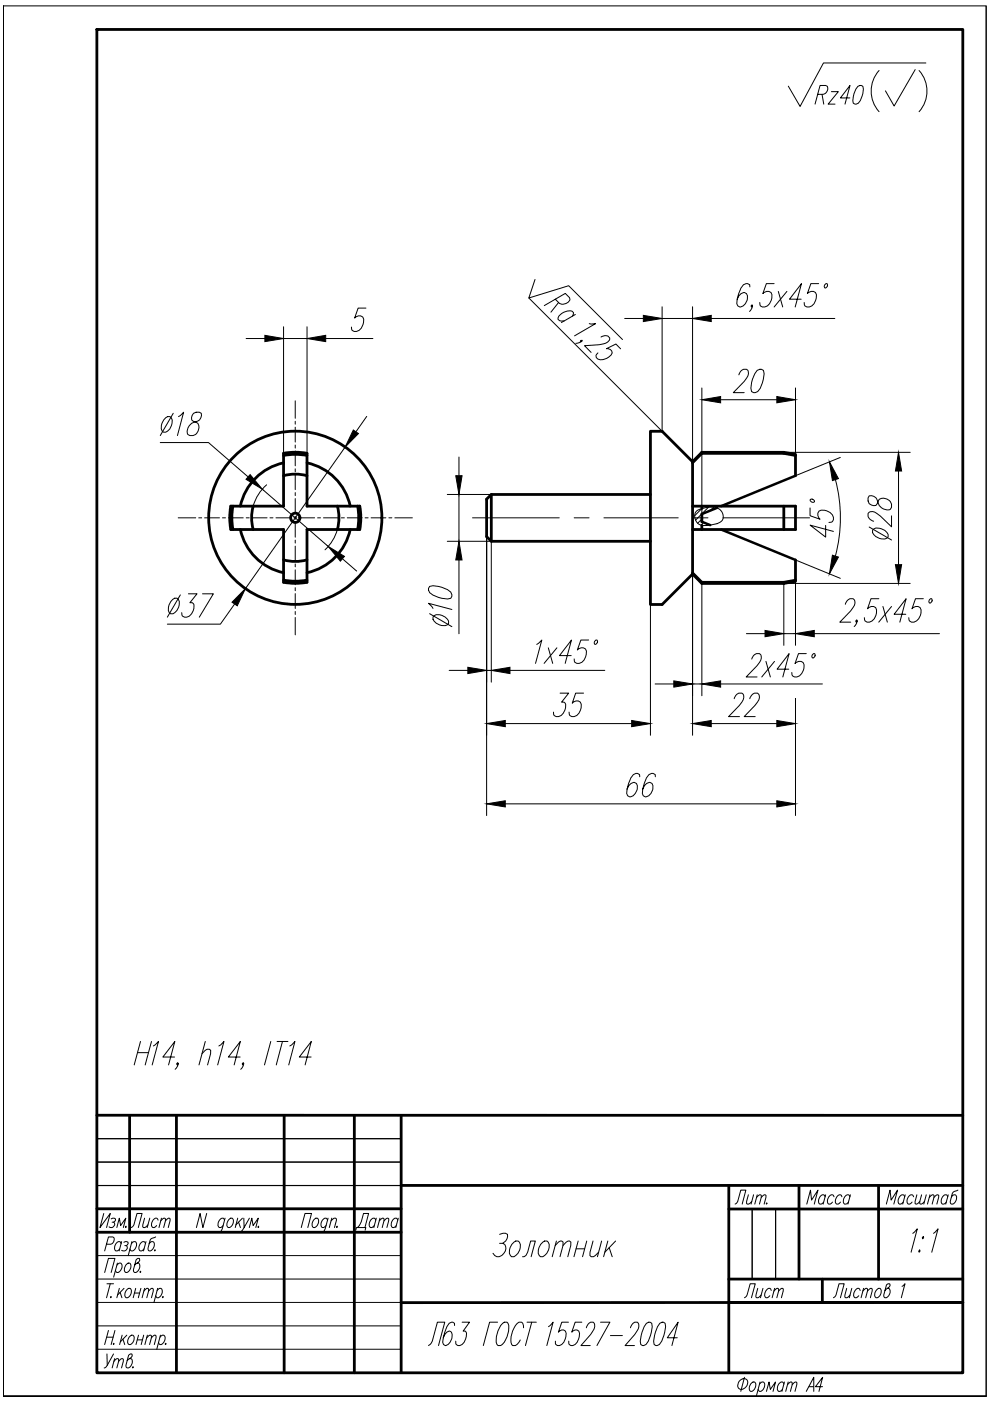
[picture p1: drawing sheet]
<svg xmlns="http://www.w3.org/2000/svg" width="210mm" height="297mm" viewBox="0 0 210 297" stroke-linecap="round" stroke-linejoin="round" font-family="sans-serif">
<defs><g id="words">
<text font-size="8.8" x="103.4" y="267.8">Золотник</text>
<text font-size="7.5" x="171.4" y="23.3">Rz40</text>
<text font-size="7.1" x="74.1" y="262.1">Дата</text>
<g font-size="6.2">
<text x="154.5" y="256.5">Лит.</text>
<text x="169.7" y="256.5">Масса</text>
<text x="186.6" y="256.5">Масштаб</text>
<text x="26.5" y="261.4">Лист</text>
<text x="156.6" y="276.2">Лист</text>
</g>
</g></defs>
<!-- layer: 0 -->
<g fill="none" stroke="#000" stroke-width=".21">
<path d="M.7 1.2h208.4v294.8h-208.4v-294.8v294.8M20.5 6.2h183.6v284.9h-183.6zM209.1 1.2v294.8M113.4 59.2l-1.3 4 8.5-2.6 11.4 11.4M117.7 63.4l.9 .9a1.7 1.7 0 0 0 2.2-.8v-.4l-.9-.9-4.5 2.6M118.4 64.1l-1.6 2.1M121.4 67.1l.2-.8a1.58 1.58 0 0 0-2.1-.1 1.69 1.69 0 0 0-1.2 1.5l.3 .3h1.1M122 66.7l-3 1.7M123.3 72.4h-.3l.1-.2h.4a1.51 1.51 0 0 1-1.4 .6M124.9 68.6h1.4l-4.5 2.6M127.4 71.5a1.35 1.35 0 0 1 1.9 .1 1.25 1.25 0 0 1-1.4 1.3l-4 .4 1.4 1.4M131.6 74l-1-1.1-2 1a1 1 0 0 1 1.2 .9 2.56 2.56 0 0 1-3.1 1.3l-.3-.3v-.4l.4-.6"/>
<path d="M147.7 108.4a6 6 0 0 1 3.9-.9 1.92 1.92 0 0 1 1.4 3 7.2 7.2 0 0 1-4 .9 1.91 1.91 0 0 1-1.3-3zM20.5 251.3h64.6M20.5 241.4h64.6M20.5 246.4h64.6M159.5 256.3v14.9M164.5 256.3v14.9M20.5 266.2h64.6M20.5 271.2h64.6M20.5 276.1h64.6M.7 296h208.4h-208.4M20.5 281.1h64.6M20.5 286.1h64.6"/>
</g>
<g fill="none" stroke="#000" stroke-width=".21">
<path d="M29.2 223.2h2.3M29.8 220.8l-1.3 5M32.1 220.8l-1.3 5M32.5 221.8l1.1-1-1.3 5M37 224.1h-2.5l2.6-3.3-1.4 5M37.8 225.5l-.2 .3-.1-.3 .2-.2a1.31 1.31 0 0 1-.6 1.4M42.8 223.4l1.1-.9h.5l.3 .2-.1 .7-.6 2.4M43.5 220.8l-1.3 5M46.4 221.8l1.1-1-1.3 5M50.9 224.1h-2.5l2.6-3.3-1.4 5M51.7 225.5l-.2 .3-.1-.3 .2-.2a1.41 1.41 0 0 1-.6 1.4M57.4 220.8l-1.3 5"/>
<path d="M58.7 220.8h2.4M59.9 220.8l-1.3 5M61.5 221.8l1-1-1.3 5M66 224.1h-2.5l2.5-3.3-1.3 5M22 257.3l-.8 3 2.2-3-.8 3M23.6 258.4l.3-.1 .6 .1-.2 .6-.5 .1M24.1 259.1a.69 .69 0 0 1 0 1 .69 .69 0 0 1-1 0M43.8 257.3l-.8 3-.6-3-.8 3M47.6 258.7l-.3-.4a1.23 1.23 0 0 0-.8 2h.3l.5-.5M47.7 258.3l-.6 2.2a.85 .85 0 0 1-.9 .8l-.1-.2M48.4 258.7l.5-.4h.3a1.25 1.25 0 0 1-.8 2 1.01 1.01 0 0 1 0-1.6zM50.4 258.3l-.5 2"/>
<path d="M50.6 259.1l.4 1.2M51.4 258.3l-1.4 1.4M51.7 258.3l.1 2 1.1-2M54.8 260l-.1 .3 .2-.2M66.5 258.7l.5-.4h.3a1.25 1.25 0 0 1-.9 2 1.06 1.06 0 0 1 .1-1.6zM69.5 258.7a.49 .49 0 0 0-.6-.4 1.35 1.35 0 0 0-.6 2h.3l.5-.5M69.6 258.3l-.7 2.2a.82 .82 0 0 1-.8 .8l-.2-.2M70.2 258.8l.7-.5 .4 .1-.4 1.9M70.3 258.3l-.5 2M71.5 260l-.1 .3 .2-.2M22.2 269.8l.8-3h1.4l-.8 3M22.6 263.8h.9a1.05 1.05 0 0 0 .6-1.4l-1.1-.1-.8 2.9"/>
<path d="M22.7 272.2h1.4M23.4 272.2l-.8 2.9M23.5 274.9v.2l.1-.1M24.8 268.2l.5-.4h.3a1.25 1.25 0 0 1-.8 2l-.3-.4M24.9 267.8l-.8 3M25.3 273.2l-.5 1.9M25.5 274l.4 1.1M25.7 263.7l-.3-.5a1.23 1.23 0 0 0-.8 2l.5-.1 .3-.3M25.8 263.2l-.5 2M26.3 263.4l.3-.2 .5 .2a.57 .57 0 0 1-.6 .7M26.3 273.2l-1.4 1.4M26.7 268.2l.5-.4h.3a1.25 1.25 0 0 1-.8 2 1.01 1.01 0 0 1 0-1.6z"/>
<path d="M26.8 264.1a.7 .7 0 0 1-.1 .9 .7 .7 0 0 1-.9 .1M27 273.3l.6-.1a1.25 1.25 0 0 1-.9 1.9 1.3 1.3 0 0 1 .3-1.8zM27.9 263.7l.5-.5h.3a1.23 1.23 0 0 1-.9 2l-.2-.4M28 263.2l-.8 3M28.5 274.2h1.1M28.8 273.2l-.6 1.9M29.1 267.8h.3a1.25 1.25 0 0 1-.9 2l-.2-.6 .6-2.1 .3-.3h.3l.1 .2a.96 .96 0 0 1-.8 .9l-.2 .3M29.8 269.5l-.1 .3 .2-.2M29.9 273.2l-.6 1.9M30.5 273.7l.6-.5 .4 .1-.4 1.8M30.7 273.2l-.6 1.9M30.8 263.7l-.2-.5a1.23 1.23 0 0 0-.9 2h.3l.5-.4"/>
<path d="M31 263.2l-.6 2M31.5 273.7l.6-.5 .4 .1-.4 1.8M32.9 264.9l-.1 .3 .1-.1M33 262.3l-1 .4-.2 .3-.4 1.7 .2 .5a1.21 1.21 0 0 0 .8-2h-.3l-.5 .5M33.3 273.6l.5-.4h.3a1.25 1.25 0 0 1-.8 1.9l-.3-.4M33.4 273.2l-.8 2.9M34.6 274.9l-.1 .2 .1-.1M51.8 260.3a1.46 1.46 0 0 1-1 1M52.9 260.3l.5-2 .3 1.5 1.1-1.5-.6 2M63.9 260.3l.8-3h1.3l-.7 3M176.7 275.1l.6-.5 .6-2.4h1.1l-.8 2.9M179.5 273.2l-.4 1.8 .5 .1 .6-.5"/>
<path d="M180.6 273.2l-.5 1.9M182.4 273.6l-.3-.4a1.25 1.25 0 0 0-.8 1.9h.3l.5-.4M182.9 273.7l.7-.5 .3 .1-.4 1.8M183.1 273.2l-.5 1.9M183.9 273.7l.7-.5 .3 .1-.4 1.8M186 273.3l.6-.1a1.25 1.25 0 0 1-.9 1.9 1.26 1.26 0 0 1 .3-1.8zM188.2 273.2h.3a1.25 1.25 0 0 1-.9 1.9l-.2-.5 .5-2.1 .4-.3 .4 .1a1.02 1.02 0 0 1-.8 1l-.3 .3M191.2 272.7l.7-.5-.8 2.9M193.5 261.5l1-1-1.3 5M195 265l.1 .3-.2 .2-.1-.2zM195.8 262.2v.2l-.2 .3-.1-.3zM197.9 261.5l1-1-1.3 5"/>
<path d="M22.6 283.5h1.4M22.7 287.1v2.4M23 282.1l-.8 3M24.1 287.1l-1.4 2.4-.3 .4-.3 .1M24.1 284.8v.3l.1-.2M24.2 288.6l.6-.5 .4 .1-.4 1.8M24.3 288.1l-.5 1.9M24.4 282.1l-.8 3M25.2 288.6l.6-.5 .3 .1-.3 1.8M25.9 283.1l-.5 2M26.1 283.9l.3 1.2M26.9 283.1l-1.4 1.4"/>
<path d="M27.5 288.1h.3a1.23 1.23 0 0 1-.8 1.9l-.3-.5 .6-2.2 .4-.2h.2l.1 .1a.96 .96 0 0 1-.8 1l-.2 .3M27.7 283.2l.5-.1a1.25 1.25 0 0 1-.8 2 1.26 1.26 0 0 1 .3-1.9zM28.2 289.8l-.1 .2 .2-.1M29.1 284.1h1.1M29.4 283.1l-.6 2M30.5 283.1l-.6 2M31.1 283.7l.7-.6 .3 .1-.4 1.9M31.2 283.1l-.5 2M32.1 283.7l.6-.6 .4 .1-.4 1.9M33.9 283.5l.5-.4h.3a1.25 1.25 0 0 1-.8 2l-.3-.5M34 283.1l-.8 3M35.2 284.8l-.1 .3 .1-.2"/>
<path d="M90.9 285.3l.5-.5 .3-.4 1-4.1h1.6l-1.3 5M96.4 281v-.4l-.4-.3-.8 .3a8.5 8.5 0 0 0-1.3 4l.1 .5 .4 .2a2.1 2.1 0 0 0 1.3-2.9l-.3-.2a1.61 1.61 0 0 0-1.4 1.4M98 280.3h1.6l-1.4 1.9h.4l.2 .2a2.63 2.63 0 0 1-1.3 2.9h-.4l-.4-.2-.1-.7M105.5 280.3h-1.7l-1.3 5M106.6 280.6l.3-.3h.6a3.5 3.5 0 0 1-.3 3.8 1.53 1.53 0 0 1-1.6 1.2 3.5 3.5 0 0 1 .3-3.8zM111 281.5l-.2-.9-.2-.3a1.53 1.53 0 0 0-1.6 1.2 3.5 3.5 0 0 0-.3 3.8 1.54 1.54 0 0 0 1.6-1.2M111.7 280.3h2M112.7 280.3l-1.3 5M116.3 281.3l1-1-1.4 5M120.5 280.3h-1.4l-.7 2.1a.98 .98 0 0 1 1.5-.2 2.57 2.57 0 0 1-1.3 3.1h-.4l-.4-.2v-.7M123.4 280.3h-1.5l-.7 2.1a.98 .98 0 0 1 1.5-.2 2.57 2.57 0 0 1-1.2 3.1h-.5l-.3-.2-.1-.7M124.3 281.5a1.4 1.4 0 0 1 1.5-1.2 1.28 1.28 0 0 1-.1 1.9l-2.5 3.1h1.9"/>
<path d="M127.3 280.3h2l-2.7 5M129.4 283.2h2.6M133.7 281.5a1.4 1.4 0 0 1 1.4-1.2 1.28 1.28 0 0 1 0 1.9l-2.6 3.1h2M137.1 280.6l.4-.3 .7 .3a6.6 6.6 0 0 1-1.2 4.5l-.5 .2-.6-.2a6.6 6.6 0 0 1 1.2-4.5zM139.9 280.6l.5-.3 .6 .3a6.6 6.6 0 0 1-1.2 4.5l-.5 .2-.6-.2a6.6 6.6 0 0 1 1.2-4.5zM143.6 283.6h-2.1l2.3-3.3-1.3 5M156.7 292.9a1.01 1.01 0 0 1 .9-.6 1.01 1.01 0 0 1 .9 .6 1.38 1.38 0 0 1-1.8 1.5l-.1-.1a1.24 1.24 0 0 1 .1-1.4zM157.8 292l-.7 3M159.2 293.4l.5-.4h.3a1.25 1.25 0 0 1-.9 2 1.06 1.06 0 0 1 .1-1.6zM161 293.4l.6-.4h.2a1.25 1.25 0 0 1-.8 2l-.3-.4M161.1 293l-.7 3M162.5 295l.6-2 .2 1.6 1.1-1.6-.5 2"/>
<path d="M166.2 293.4l-.3-.4a1.25 1.25 0 0 0-.8 2h.3l.5-.4M166.3 293l-.5 2M167 293.6l.6-.6 .4 .2-.4 1.8M167.1 293l-.5 2M168 293.6l.6-.6 .4 .2-.4 1.8M170.9 295l1.6-3v3M171.5 294h1M174.4 294h-1.5l1.5-2-.8 3"/>
</g>
<g fill="none" stroke="#000" stroke-width=".59">
<path d="M20.5 6.2h183.6v284.9h-183.6zM60.1 98.1a11.9 11.9 0 0 0-9.1 9.2M60.1 96.6l2.9-.3 2.1 .3M65.1 98.1a11.9 11.9 0 0 1 9.2 9.2M137.9 91.4h2.5l6.4 6.5v23.8l-6.4 6.5h-2.5zM148.8 96.1h17.4l2.5 .5M148.8 95.9v.2l-2 2M166.2 95.9h-17.4l-2 2M166.2 95.9l2.5 .4v4.6M166.2 95.9v.2M48.9 107.3l-.2 2.1 .2 2.9h11.2v11.2l2.9 .2 2.1-.2v-11.2h11.2l.2-2.2-.2-2.8M48.9 107.3h11.2v-11.2l2.2-.2 2.8 .2v11.2h11.2"/>
<path d="M49.4 107.3l-.2 2.1 .2 2.9M51 112.3a11.9 11.9 0 0 0 9.1 9.1M53.7 107.3l-.3 2.1v1.5l.3 1.4M60.1 100.9l1.4-.3 1.5-.1 2.1 .4M60.1 118.7l1.4 .3h1.5l2.1-.3M71.5 107.3l.4 2.1-.1 1.5-.3 1.4M74.3 112.3a11.9 11.9 0 0 1-9.2 9.1M75.8 107.3l.3 2.1-.3 2.9M104.2 104.8v10M137.9 104.8h-33.7l-1 1v8l1 1h33.7M146.8 107.3h21.9v5h-21.9M148.8 107.3v.5"/>
<path d="M148.8 109v1.6M148.8 111.4v.9M166.2 107.3v5M168.7 118.7v4.6l-2.5 .4M60.1 123l2.9 .2 2.1-.2M146.8 121.7l2 2h17.4M146.8 121.5l2 2v.2M166.2 123.5v.2M168.7 123l-2.5 .5h-17.4M20.5 236.5h183.6M27.5 236.5v24.8M37.4 236.5v54.5"/>
<path d="M60.2 236.5v54.6M75.1 236.5v54.6M85.1 236.5v54.5M20.5 256.3h64.6M85.1 251.3h119M154.5 251.4v39.6M154.5 256.3h49.6M169.4 251.3v19.9M186.3 251.4v19.8M20.5 261.3h64.6M154.5 271.2h49.6M174.4 271.2v5"/>
<path d="M204.1 276.1l-119 .1"/>
<circle cx="62.6" cy="109.8" r="18.4"/>
<circle cx="62.6" cy="109.8" r=".98"/>
</g>
<g fill="none" stroke="#000" stroke-width=".21">
<path d="M194 14.8l-4.4 7.7-1.9-3.2M194.9 14.9a6.5 6.5 0 0 1 0 8.8M196.3 13.4h-21.7l-5 9.2-2.5-4.3M52.2 71.8h4M60.1 69.3v26.8M60.1 71.8h5M65.1 69.3v26.8M69.1 71.8h10M77.6 65.3h-1.7l-.7 2.1a1.1 1.1 0 0 1 1.9 .3 2.14 2.14 0 0 1-2 2.6l-.4-.3-.2-.7M112.1 63.2l28.3 28.2v-26.4M132.4 67.5h4M140.4 67.5h6.4"/>
<path d="M146.8 65v32.9M150.8 67.5h26.2M156.7 79.5a1.24 1.24 0 0 1 1.9-1 1.52 1.52 0 0 1-.3 1.7l-2.8 3h2.3M159 60.8l-.1-.4-.4-.3-.9 .3a7 7 0 0 0-1.4 4l.2 .5 .5 .2a1.98 1.98 0 0 0 1.4-2.8l-.5-.3a1.73 1.73 0 0 0-1.5 1.4M159.6 64.9l-.3 .2-.1-.2 .3-.3a1.37 1.37 0 0 1-.6 1.4M160.5 78.5l.6-.2 .8 .2a5.7 5.7 0 0 1-1.2 4.5l-.6 .2-.8-.2a5.6 5.6 0 0 1 1.2-4.5zM164.1 60.1h-1.6l-.8 2.2a1.1 1.1 0 0 1 2 .2 2.14 2.14 0 0 1-2 2.6l-.5-.2-.1-.8M165 61.8l1 3.3M166.8 61.8l-2.7 3.3M169.9 63.4h-2.5l2.5-3.3-1.3 5M173.6 60.1h-1.7l-.7 2.2a1.1 1.1 0 0 1 1.9 .2 2.14 2.14 0 0 1-2 2.6l-.4-.2-.2-.8M175.1 60.2l.1-.1 .3 .3-.2 .4-.3 .3-.2-.3z"/>
<path d="M34 93.8h10.2l8.4 7.3M35.1 88.6l.4-.3h.5a1.42 1.42 0 0 1 .4 1.9 1.68 1.68 0 0 1-1.7 1.4 2.13 2.13 0 0 1 .4-3zM36.7 87.6l-2.7 4.8M37.9 88.3l1-.9-1.3 5M41 87.6a1.11 1.11 0 0 0-.1 1.7 1.47 1.47 0 0 1 1.3 1 1.47 1.47 0 0 1-.5 1.6 1.27 1.27 0 0 1-2 0 2.32 2.32 0 0 1 2.2-2.6 1.47 1.47 0 0 0 .8-1.7l-.4-.2h-.7zM73.2 94.8l-21.2 30M77.8 88.3l-2.3 3.2M97.3 96.9v4M148.8 82.3v26.7M152.8 84.8h11.9M166.2 95.9h26.8M168.7 82.3v14.3"/>
<path d="M178.2 97l-9.5 3.9M190.5 99.9v19.8M55.6 103.7l14 12.2M56.5 102.8a9.3 9.3 0 0 0-2.8 4.5M71.5 112.3l-.5 1.3-.7 1.3-1.4 1.7M72.6 118.5l3 2.6M94.8 104.8h9.4M94.8 114.8h9.4v29.8M97.3 104.8v10M97.3 118.7v15.7M103.2 113.8v59.1M168.7 118.7l9.5 3.9"/>
<path d="M171.8 107.7v1.6l2.1 .8a1.1 1.1 0 0 1 .2-1.9 2.14 2.14 0 0 1 2.6 2l-.2 .4-.7 .2M171.8 105.9h.7l.2 .4-.1 .1h-.6l-.2-.4zM175.1 111.4v2.5l-3.3-2.6 4.9 1.4M177.1 101.7a31.4 31.4 0 0 1 0 16.2M184.3 105.1a1.28 1.28 0 0 0-.1 1.6 1.28 1.28 0 0 0 1.5 .5l.5-.9a1.4 1.4 0 0 1 2.3-.2 1.23 1.23 0 0 1 0 2 2.35 2.35 0 0 1-2.6-2.2 1.44 1.44 0 0 0-1.6-.8zM184.3 111.7l4.7 2.8M185.2 112.2a2.46 2.46 0 0 1 3.1 1.1v.5a2.15 2.15 0 0 1-3.3-.9v-.5zM189 109.4v2.3l-2.3-2.3a2.14 2.14 0 0 0-2.4-.8l-.2 .3a1.42 1.42 0 0 0 1.1 1.6M36.6 127.1l.4-.3h.5a2.12 2.12 0 0 1-.8 3.3h-.5a2.13 2.13 0 0 1 .4-3zM38.2 126.1l-2.7 4.8M39.9 125.9h1.9l-1.5 1.9h.5l.2 .2a2.35 2.35 0 0 1-1.4 2.9h-.5l-.4-.3-.2-.7M42.9 125.9h2.3l-2.9 5"/>
<path d="M49.7 128.1l-3 4.2h-11.2M91.1 124.3a5.5 5.5 0 0 1 4.5 1.2l.2 .6-.2 .8a5.5 5.5 0 0 1-4.5-1.3l-.2-.5zM91.1 130.1l4.7 2.8M91.8 129l-.9-1.1 4.9 1.3M92 130.5a2.42 2.42 0 0 1 3.1 1.2v.5a2.15 2.15 0 0 1-3.3-.9v-.5zM113.8 136.6l1.1-.9-1.4 5M116.3 137.4l.9 3.3M118.1 137.4l-2.7 3.3M121.1 139h-2.5l2.6-3.3-1.4 5M124.8 135.7h-1.6l-.8 2.1a1.1 1.1 0 0 1 1.9 .2 2.14 2.14 0 0 1-2 2.7l-.4-.3-.2-.7M126.3 135.8l.2-.1 .2 .2-.1 .5-.4 .2-.2-.2zM137.9 128.2v27.7"/>
<path d="M146.8 121.7v34.2M148.8 123.7v23.8M158.2 134.3h4M159.4 139.7a1.24 1.24 0 0 1 1.9-.9 1.53 1.53 0 0 1-.3 1.7l-2.8 3h2.3M166.2 134.3h2.5M168.7 123.3v13.5M170.9 138.6h-1.6l-.7 2.1a1.1 1.1 0 0 1 1.9 .2 2.17 2.17 0 0 1-2 2.6l-.5-.2-.1-.7M172.4 138.6h.2l.2 .2-.1 .5-.3 .2-.3-.2zM172.6 134.3h26.6M179.2 128.1a1.47 1.47 0 0 1 1.7-1.2 1.18 1.18 0 0 1 0 1.9l-2.8 3.1h2.3M181.7 131.7l-.2 .2-.1-.2 .3-.3a1.41 1.41 0 0 1-.6 1.4M186.3 126.9h-1.6l-.8 2.2a1.06 1.06 0 0 1 1.1-.5 1.06 1.06 0 0 1 .9 .7 2.14 2.14 0 0 1-2.1 2.6l-.4-.2-.1-.7"/>
<path d="M187.2 128.6l.9 3.3M189 128.6l-2.7 3.3M192.1 130.2h-2.5l2.5-3.3-1.3 5M193 123.7h-26.8v13.1M195.8 126.9h-1.7l-.7 2.2a1.08 1.08 0 0 1 1-.5 1.08 1.08 0 0 1 .9 .7 2.17 2.17 0 0 1-2 2.6l-.5-.2-.1-.7M197.2 127l.2-.1 .2 .3-.1 .4-.3 .3-.3-.3zM95.2 142.1h4M103.2 142.1h1M107.1 153.4h26.8M108.1 142.1h20.1M118.8 147h1.8l-1.5 1.9h.5l.2 .2a2.35 2.35 0 0 1-1.4 2.8h-.5l-.4-.2-.1-.7M123.7 147h-1.6l-.8 2.1a1.06 1.06 0 0 1 1.1-.5 1.06 1.06 0 0 1 .8 .7 2.14 2.14 0 0 1-2 2.6l-.4-.2-.1-.7"/>
<path d="M138.9 145h4M146.8 145h2M150.8 153.4h13.9M152.8 145h21.6M155.7 148.1a1.24 1.24 0 0 1 1.9-.9 1.56 1.56 0 0 1-.3 1.7l-2.8 3h2.3M159 148.1a1.25 1.25 0 0 1 1.9-.9 1.46 1.46 0 0 1-.3 1.7l-2.8 3h2.3M162.4 140.2l.9 3.3M164.2 140.2l-2.7 3.3M167.2 141.9h-2.4l2.5-3.3-1.3 4.9M168.7 148.1v24.8M107.1 170.4h57.6M135.6 164.7v-.5l-.4-.2-.9 .2a7 7 0 0 0-1.4 4l.2 .5 .4 .3a2.02 2.02 0 0 0 1.4-2.9l-.4-.2a1.73 1.73 0 0 0-1.5 1.4"/>
<path d="M138.9 164.7v-.5l-.4-.2-.9 .2a7.2 7.2 0 0 0-1.4 4l.2 .5 .4 .3a2 2 0 0 0 1.4-2.9l-.4-.2a1.69 1.69 0 0 0-1.5 1.4"/>
</g>
<path d="M148.8 107.8l-1.5 1.5M148.8 110l-.9 .9M149.2 110.8l-.6 .5M150 111.1l-.3 .3M150.2 107.5l-2.7 2.8M151.4 107.5l-.8 .7" fill="none" stroke="#000" stroke-width=".21"/>
<g fill="none" stroke="#000" stroke-width=".21">
<path d="M62.6 85v3.7M62.6 89.3v.6M62.6 90.6v3.1M62.6 94.4v.6M62.6 95.6v3.2M62.6 99.4v.6M37.8 109.8h3.7M42.1 109.8h.7M43.4 109.8h3.1M47.2 109.8h.6M48.4 109.8h3.2M52.2 109.8h.6"/>
<path d="M53.5 109.8h3.1M57.2 109.8h.7M58.5 109.8h3.2M62.3 109.8h.6M62.6 100.6v3.2M62.6 104.4v.7M62.6 105.7v3.2M62.6 109.5v.6M62.6 110.7v3.2M62.6 114.5v.6M62.6 115.8v3.1M62.6 119.6v.6"/>
<path d="M63.5 109.8h3.2M67.3 109.8h.7M68.6 109.8h3.1M72.4 109.8h.6M73.6 109.8h3.2M77.4 109.8h.6M78.7 109.8h3.1M82.5 109.8h.6M83.7 109.8h3.7M100.2 109.8h18.4M121.7 109.8h3.2M128 109.8h15.8"/>
<path d="M146.9 109.8h3.2M153.3 109.8h18.3M62.6 120.8v3.2M62.6 124.6v.6M62.6 125.9v3.1M62.6 129.6v.7M62.6 130.9v3.7"/>
</g>
<path d="M148.8 110.6l1.8 .7M152 107.7l-3.2 1.3M152.9 112.3l15.8 6.4M168.7 100.9l-15.8 6.4" fill="none" stroke="#000" stroke-width=".53"/>
<g fill="#000" stroke="#000" stroke-width=".21">
<path d="M56.2 71.1l3.9 .7-3.9 .6zM65.1 71.8l4-.7v1.3zM136.4 66.9l4 .6-4 .7zM146.8 67.5l4-.6v1.3zM74.9 91.2l1.1 .7-2.8 2.9zM148.8 84.8l4-.7v1.3zM164.7 84.1l4 .7-4 .6zM190.5 95.9l.7 4h-1.3zM53 100.6l2.6 3.1-3.4-2.1zM69.6 115.9l3.4 2.1-.8 1zM96.6 100.9h1.4l-.7 3.9zM97.3 114.8l.7 3.9h-1.4z"/>
<path d="M175.9 97.9l1.9 3.6-1.3 .4zM176.5 117.7l1.3 .4-1.9 3.6zM189.9 119.7h1.3l-.7 4zM52 124.8l-1.7 3.6-1.1-.7zM162.2 133.7l4 .6-4 .7zM168.7 134.3l3.9-.6v1.3zM99.2 141.5l4 .6-4 .7zM103.2 153.4l3.9-.6v1.3zM104.2 142.1l3.9-.6v1.3zM133.9 152.8l4 .6-4 .7zM142.9 144.4l3.9 .6-3.9 .7zM146.8 153.4l4-.6v1.3z"/>
<path d="M148.8 145l4-.6v1.3zM164.7 152.8l4 .6-4 .7zM103.2 170.4l3.9-.6v1.3zM164.7 169.8l4 .6-4 .7z"/>
</g>
<use href="#words"/>
</svg>
